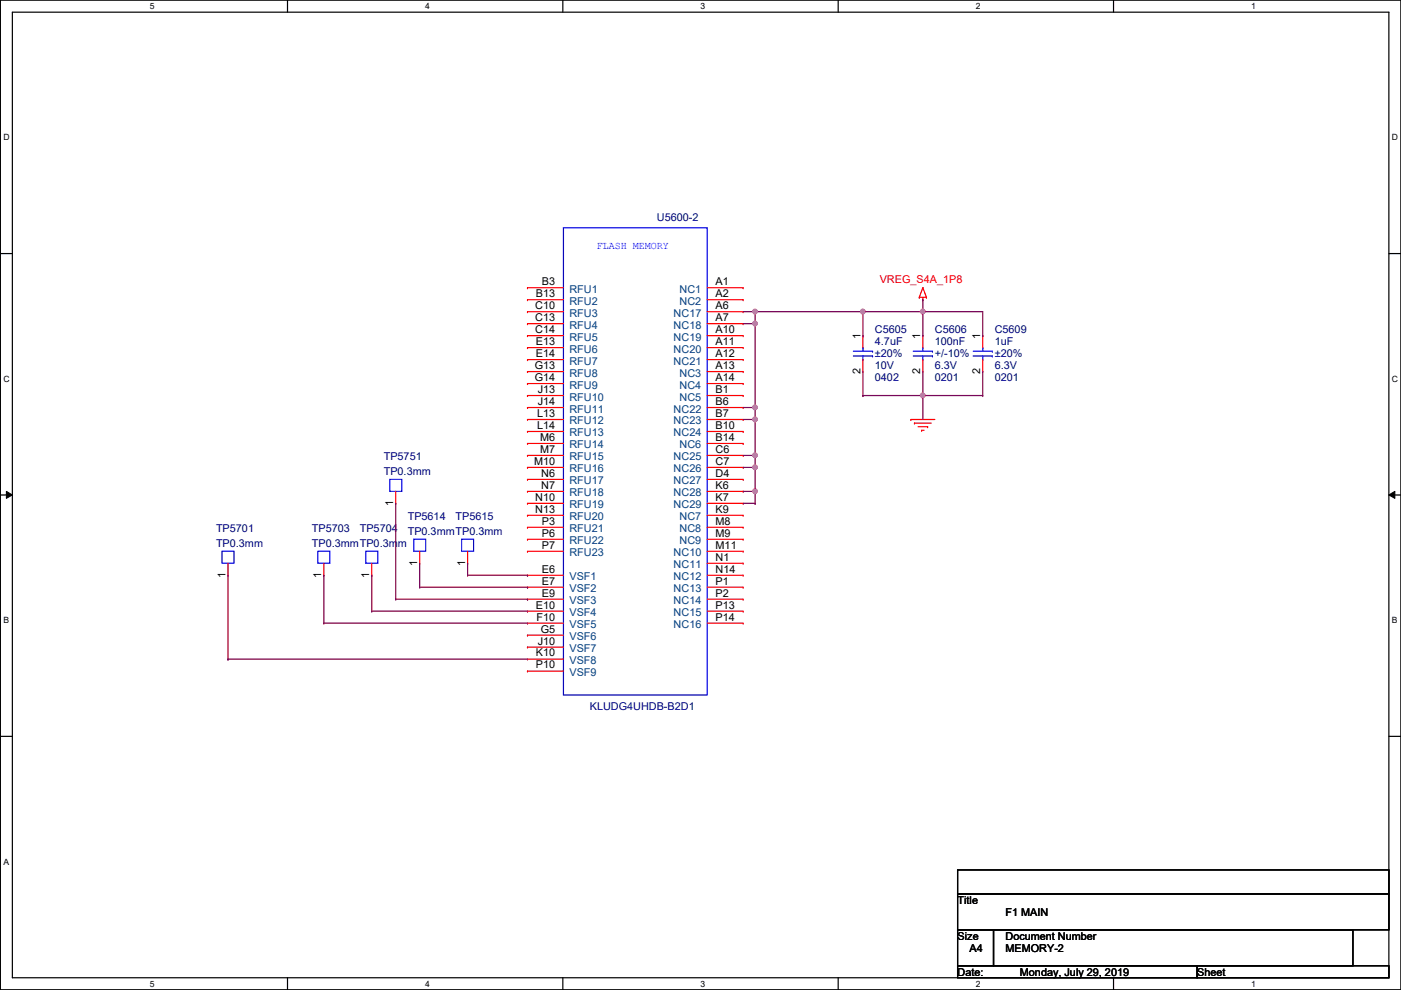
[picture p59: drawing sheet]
<svg xmlns="http://www.w3.org/2000/svg" width="297mm" height="210mm" viewBox="0 0 297 210" stroke-linecap="round" stroke-linejoin="round" font-family="sans-serif">
<defs><g id="words">
<g font-size="2.3" fill="#00007f">
<text x="139.3" y="46.8">U5600-2</text>
<text x="185.5" y="70.7">C5605</text>
<text x="198.2" y="70.7">C5606</text>
<text x="210.9" y="70.7">C5609</text>
<text x="185.5" y="73.2">4.7uF</text>
<text x="185.5" y="75.8">±20%</text>
<text x="198.2" y="73.2">100nF</text>
<text x="198.2" y="75.8">+/-10%</text>
<text x="210.9" y="73.2">1uF</text>
<text x="210.9" y="75.8">±20%</text>
<text x="185.5" y="80.9">0402</text>
<text x="185.5" y="78.3">10V</text>
<text x="198.2" y="80.9">0201</text>
<text x="198.2" y="78.3">6.3V</text>
<text x="210.9" y="80.9">0201</text>
<text x="210.9" y="78.3">6.3V</text>
<text x="81.4" y="97.6">TP5751</text>
<text x="81.4" y="100.7">TP0.3mm</text>
<text x="45.8" y="112.9">TP5701</text>
<text x="66.1" y="112.9">TP5703</text>
<text x="76.3" y="112.9">TP5704</text>
<text x="86.4" y="110.3">TP5614</text>
<text x="86.4" y="113.4">TP0.3mmTP0.3mm</text>
<text x="96.6" y="110.3">TP5615</text>
<text x="45.8" y="115.9">TP0.3mm</text>
<text x="66.1" y="115.9">TP0.3mmTP0.3mm</text>
<text x="125" y="150.5">KLUDG4UHDB-B2D1</text>
</g>
<text font-size="2.3" fill="#00f" x="126.6" y="52.7">FLASH MEMORY</text>
<g font-size="2.3">
<text x="113.5" y="65.5">C10</text>
<text x="113.6" y="63">B13</text>
<text x="114.9" y="60.5">B3</text>
<text x="151.7" y="60.5">A1</text>
<text x="151.7" y="63">A2</text>
<text x="151.7" y="65.5">A6</text>
<text x="113.5" y="68.1">C13</text>
<text x="113.5" y="70.6">C14</text>
<text x="151.7" y="68.1">A7</text>
<text x="151.7" y="70.6">A10</text>
<text x="182.4" y="71.9" transform="rotate(-90 182.4 71.9)">1</text>
<text x="195.1" y="71.9" transform="rotate(-90 195.1 71.9)">1</text>
<text x="207.8" y="71.9" transform="rotate(-90 207.8 71.9)">1</text>
<text x="113.6" y="73.2">E13</text>
<text x="113.6" y="75.7">E14</text>
<text x="151.7" y="73.2">A11</text>
<text x="151.7" y="75.7">A12</text>
<text x="113.4" y="78.2">G13</text>
<text x="113.4" y="80.8">G14</text>
<text x="114" y="83.3">J13</text>
<text x="151.7" y="78.2">A13</text>
<text x="151.7" y="80.8">A14</text>
<text x="151.7" y="83.3">B1</text>
<text x="182.4" y="79.3" transform="rotate(-90 182.4 79.3)">2</text>
<text x="195.1" y="79.3" transform="rotate(-90 195.1 79.3)">2</text>
<text x="207.8" y="79.3" transform="rotate(-90 207.8 79.3)">2</text>
<text x="113.9" y="88.4">L13</text>
<text x="114" y="85.9">J14</text>
<text x="151.7" y="85.9">B6</text>
<text x="151.7" y="88.4">B7</text>
<text x="113.9" y="90.9">L14</text>
<text x="114.5" y="93.5">M6</text>
<text x="151.7" y="93.6">B14</text>
<text x="151.7" y="90.9">B10</text>
<text x="113.2" y="98.6">M10</text>
<text x="114.5" y="96">M7</text>
<text x="114.8" y="101.1">N6</text>
<text x="151.7" y="96">C6</text>
<text x="151.7" y="98.6">C7</text>
<text x="151.7" y="101.1">D4</text>
<text x="83.4" y="107.2" transform="rotate(-90 83.4 107.2)">1</text>
<text x="113.5" y="106.2">N10</text>
<text x="114.8" y="103.6">N7</text>
<text x="151.7" y="103.6">K6</text>
<text x="151.7" y="106.2">K7</text>
<text x="113.5" y="108.7">N13</text>
<text x="114.9" y="111.3">P3</text>
<text x="114.9" y="113.8">P6</text>
<text x="151.7" y="108.7">K9</text>
<text x="151.7" y="111.3">M8</text>
<text x="151.7" y="113.8">M9</text>
<text x="88.4" y="119.9" transform="rotate(-90 88.4 119.9)">1</text>
<text x="98.6" y="119.9" transform="rotate(-90 98.6 119.9)">1</text>
<text x="114.9" y="116.3">P7</text>
<text x="151.7" y="116.3">M11</text>
<text x="151.7" y="118.9">N1</text>
<text x="47.8" y="122.5" transform="rotate(-90 47.8 122.5)">1</text>
<text x="68.1" y="122.5" transform="rotate(-90 68.1 122.5)">1</text>
<text x="78.3" y="122.5" transform="rotate(-90 78.3 122.5)">1</text>
<text x="114.9" y="121.4">E6</text>
<text x="114.9" y="124">E7</text>
<text x="151.7" y="121.4">N14</text>
<text x="151.7" y="124">P1</text>
<text x="113.6" y="129">E10</text>
<text x="113.7" y="131.6">F10</text>
<text x="114.9" y="126.5">E9</text>
<text x="151.7" y="126.5">P2</text>
<text x="151.7" y="129">P13</text>
<text x="151.7" y="131.6">P14</text>
<text x="114" y="136.7">J10</text>
<text x="114.6" y="134.1">G5</text>
<text x="113.6" y="139.2">K10</text>
<text x="113.6" y="141.7">P10</text>
<text x="203" y="191.6">Title</text>
<text x="213.2" y="194.1">F1 MAIN</text>
<text x="203" y="199.2">Size</text>
<text x="205.6" y="201.8">A4</text>
<text x="213.2" y="199.2">Document Number</text>
<text x="213.2" y="201.8">MEMORY-2</text>
<text x="203" y="206.8">Date:</text>
<text x="216.2" y="206.8">Monday, July 29, 2019</text>
<text x="253.8" y="206.8">Sheet</text>
</g>
<g font-size="2.3" fill="#00407f">
<text x="120.7" y="62.1">RFU1</text>
<text x="120.7" y="64.6">RFU2</text>
<text x="144.1" y="62.1">NC1</text>
<text x="144.1" y="64.6">NC2</text>
<text x="120.7" y="67.1">RFU3</text>
<text x="120.7" y="69.7">RFU4</text>
<text x="142.8" y="67.1">NC17</text>
<text x="142.8" y="69.7">NC18</text>
<text x="120.7" y="72.2">RFU5</text>
<text x="120.7" y="74.8">RFU6</text>
<text x="120.7" y="77.3">RFU7</text>
<text x="142.8" y="72.2">NC19</text>
<text x="142.8" y="74.8">NC20</text>
<text x="142.8" y="77.3">NC21</text>
<text x="120.7" y="79.8">RFU8</text>
<text x="120.7" y="82.4">RFU9</text>
<text x="144.1" y="79.8">NC3</text>
<text x="144.1" y="82.4">NC4</text>
<text x="120.7" y="84.9">RFU10</text>
<text x="120.7" y="87.5">RFU11</text>
<text x="142.8" y="87.5">NC22</text>
<text x="144.1" y="84.9">NC5</text>
<text x="120.7" y="90">RFU12</text>
<text x="120.7" y="92.5">RFU13</text>
<text x="120.7" y="95.1">RFU14</text>
<text x="142.8" y="90">NC23</text>
<text x="142.8" y="92.5">NC24</text>
<text x="144.1" y="95.1">NC6</text>
<text x="120.7" y="97.6">RFU15</text>
<text x="120.7" y="100.2">RFU16</text>
<text x="142.8" y="97.6">NC25</text>
<text x="142.8" y="100.2">NC26</text>
<text x="120.7" y="102.7">RFU17</text>
<text x="120.7" y="105.2">RFU18</text>
<text x="120.7" y="107.8">RFU19</text>
<text x="142.8" y="102.7">NC27</text>
<text x="142.8" y="105.2">NC28</text>
<text x="142.8" y="107.8">NC29</text>
<text x="120.7" y="110.3">RFU20</text>
<text x="120.7" y="112.9">RFU21</text>
<text x="144.1" y="110.3">NC7</text>
<text x="144.1" y="112.9">NC8</text>
<text x="120.7" y="115.4">RFU22</text>
<text x="120.7" y="117.9">RFU23</text>
<text x="142.8" y="117.9">NC10</text>
<text x="144.1" y="115.4">NC9</text>
<text x="120.7" y="123">VSF1</text>
<text x="120.7" y="125.6">VSF2</text>
<text x="142.8" y="120.5">NC11</text>
<text x="142.8" y="123">NC12</text>
<text x="142.8" y="125.6">NC13</text>
<text x="120.7" y="128.1">VSF3</text>
<text x="120.7" y="130.6">VSF4</text>
<text x="142.8" y="128.1">NC14</text>
<text x="142.8" y="130.6">NC15</text>
<text x="120.7" y="133.2">VSF5</text>
<text x="120.7" y="135.7">VSF6</text>
<text x="142.8" y="133.2">NC16</text>
<text x="120.7" y="138.3">VSF7</text>
<text x="120.7" y="140.8">VSF8</text>
<text x="120.7" y="143.3">VSF9</text>
</g>
<text font-size="2.3" fill="#f00" x="186.5" y="60">VREG_S4A_1P8</text>
<g font-size="1.8">
<text x="31.8" y="1.9">5</text>
<text x="90.1" y="1.9">4</text>
<text x="148.5" y="1.9">3</text>
<text x="206.9" y="1.9">2</text>
<text x="265.3" y="1.9">1</text>
<text x=".7" y="29.8">D</text>
<text x="295.1" y="29.8">D</text>
<text x=".7" y="80.9">C</text>
<text x="295.1" y="80.9">C</text>
<text x=".7" y="132.1">B</text>
<text x="295.1" y="132.1">B</text>
<text x=".7" y="183.3">A</text>
<text x="31.8" y="209.2">5</text>
<text x="90.1" y="209.2">4</text>
<text x="148.5" y="209.2">3</text>
<text x="206.9" y="209.2">2</text>
<text x="265.3" y="209.2">1</text>
</g>
</g></defs>
<path d="M.1 0h296.9v209.8h-296.9zM2.6 2.6h291.9v204.7h-291.9z" fill="none" stroke="#000" stroke-width=".25"/>
<g fill="#fff">
<path d="M31.8 .3h1v2h-1z"/>
<path d="M31.8 207.6h1v1.9h-1z"/>
</g>
<path d="M61 0v2.6M61 207.3v2.5" fill="none" stroke="#000" stroke-width=".25"/>
<g fill="#fff">
<path d="M90.1 .3h1v2h-1z"/>
<path d="M90.1 207.6h1v1.9h-1z"/>
</g>
<path d="M119.3 0v2.6M119.3 207.3v2.5" fill="none" stroke="#000" stroke-width=".25"/>
<g fill="#fff">
<path d="M148.5 .3h1v2h-1z"/>
<path d="M148.5 207.6h1v1.9h-1z"/>
</g>
<path d="M177.7 0v2.6M177.7 207.3v2.5" fill="none" stroke="#000" stroke-width=".25"/>
<g fill="#fff">
<path d="M206.9 .3h1v2h-1z"/>
<path d="M206.9 207.6h1v1.9h-1z"/>
</g>
<path d="M236.1 0v2.6M236.1 207.3v2.5" fill="none" stroke="#000" stroke-width=".25"/>
<g fill="#fff">
<path d="M265.3 .3h.9v2h-.9z"/>
<path d="M265.3 207.6h.9v1.9h-.9z"/>
<path d="M.7 28.2h1.3v1.9h-1.3z"/>
<path d="M295.1 28.2h1.3v1.9h-1.3z"/>
<path d="M.7 79.3h1.3v2h-1.3z"/>
<path d="M295.1 79.3h1.3v2h-1.3z"/>
</g>
<path d="M.1 53.8h2.5M294.5 53.8h2.5" fill="none" stroke="#000" stroke-width=".25"/>
<g fill="#fff">
<path d="M.7 130.5h1.2v2h-1.2z"/>
<path d="M295.1 130.5h1.2v2h-1.2z"/>
</g>
<path d="M.1 104.9h2.5M294.5 104.9h2.5" fill="none" stroke="#000" stroke-width=".25"/>
<path d="M1.4 104.2l1.2 .7-1.2 .8zM294.5 104.9l1.2-.7v1.5z" fill="#000"/>
<path d="M1.4 104.2l1.2 .7-1.2 .8zM294.5 104.9l1.2-.7v1.5z" fill="none" stroke="#000" stroke-width=".21"/>
<path d="M.7 181.7h1.2v2h-1.2z" fill="#fff"/>
<path d="M.1 156.1h2.5M294.5 156.1h2.5M203 184.4h91.5v5.1h-91.5zM203 189.5h91.5v7.6h-91.5zM203 197.1h7.6v7.7h-7.6zM210.6 197.1h76.2v7.7h-76.2zM203 204.8h50.8v2.5h-50.8zM253.8 204.8h40.7v2.5h-40.7z" fill="none" stroke="#000" stroke-width=".25"/>
<g fill="none" stroke="#f00" stroke-width=".25">
<path d="M111.8 61h.1M111.8 63.5h.1M111.8 66.1h.1M111.8 68.6h.1M111.8 71.2h.1M111.8 73.7h.1M111.8 76.2h.1M111.8 78.8h.1M111.8 61h7.7M111.8 63.5h7.7M111.8 78.8h7.7M111.8 66.1h7.7"/>
<path d="M111.8 68.6h7.7M111.8 71.2h7.7M111.8 73.7h7.7M111.8 76.2h7.7M149.9 61h7.7M149.9 63.5h7.7M149.9 78.8h7.7M149.9 66.1h7.7M149.9 68.6h7.7M149.9 71.2h7.7M149.9 73.7h7.7M149.9 76.2h7.7"/>
<path d="M157.6 61h.1M157.6 63.5h.1M157.6 78.8h.1M157.6 66.1h.1M157.6 68.6h.1M157.6 71.2h.1M157.6 73.7h.1M157.6 76.2h.1M183 71.2h.1M183 78.8h.1M183 71.2v2.5M183 76.2v2.6"/>
<path d="M194.9 63h.1M194.9 63h1.5M195.7 63.5h.1M195.7 61h.1M195.7 71.2h.1M195.7 78.8h.1M195.7 63v.5M195.7 71.2v2.5M195.7 76.2v2.6M195.7 61l-.8 2M195.7 61l.7 2M196.4 63h.1"/>
<path d="M208.4 71.2h.1M208.4 78.8h.1M208.4 71.2v2.5M208.4 76.2v2.6M111.8 81.3h.1M111.8 83.9h.1M111.8 86.4h.1M111.8 88.9h.1M111.8 91.5h.1M111.8 94h.1M111.8 96.6h.1M111.8 99.1h.1"/>
<path d="M111.8 88.9h7.7M111.8 81.3h7.7M111.8 83.9h7.7M111.8 94h7.7M111.8 86.4h7.7M111.8 91.5h7.7M111.8 96.6h7.7M111.8 99.1h7.7M149.9 88.9h7.7M149.9 81.3h7.7M149.9 83.9h7.7M149.9 94h7.7"/>
<path d="M149.9 86.4h7.7M149.9 91.5h7.7M149.9 96.6h7.7M149.9 99.1h7.7M157.6 81.3h.1M157.6 83.9h.1M157.6 94h.1M157.6 86.4h.1M157.6 88.9h.1M157.6 91.5h.1M157.6 96.6h.1M157.6 99.1h.1"/>
<path d="M193.1 88.9h.1M193.1 88.9h5.1M193.9 89.7h.1M193.9 89.7h3.5M194.6 90.5h2.1M195.4 91.2h.1M195.4 91.2h.5M196.7 90.5h.1M48.3 119.4v2.6M68.7 119.4v2.6M78.8 119.4v2.6M83.9 106.7h.1"/>
<path d="M83.9 104.2v2.5M89 119.4h.1M89 116.9v2.5M99.1 119.4h.1M99.1 116.9v2.5M111.8 101.6h.1M111.8 104.2h.1M111.8 106.7h.1M111.8 109.3h.1M111.8 111.8h.1M111.8 114.3h.1M111.8 116.9h.1"/>
<path d="M111.8 109.3h7.7M111.8 111.8h7.7M111.8 114.3h7.7M111.8 116.9h7.7M111.8 101.6h7.7M111.8 104.2h7.7M111.8 106.7h7.7M149.9 109.3h7.7M149.9 111.8h7.7M149.9 114.3h7.7M149.9 116.9h7.7M149.9 119.4h7.7"/>
<path d="M149.9 101.6h7.7M149.9 104.2h7.7M149.9 106.7h7.7M157.6 109.3h.1M157.6 111.8h.1M157.6 114.3h.1M157.6 116.9h.1M157.6 119.4h.1M157.6 101.6h.1M157.6 104.2h.1M157.6 106.7h.1M48.3 122h.1"/>
<path d="M68.7 122h.1M78.8 122h.1M111.8 122h.1M111.8 124.5h.1M111.8 127h.1M111.8 129.6h.1M111.8 132.1h.1M111.8 134.7h.1M111.8 137.2h.1M111.8 139.7h.1M111.8 122h7.7M111.8 124.5h7.7"/>
<path d="M111.8 127h7.7M111.8 129.6h7.7M111.8 132.1h7.7M111.8 134.7h7.7M111.8 137.2h7.7M111.8 139.7h7.7M149.9 122h7.7M149.9 124.5h7.7M149.9 127h7.7M149.9 129.6h7.7M149.9 132.1h7.7M157.6 122h.1"/>
<path d="M157.6 124.5h.1M157.6 127h.1M157.6 129.6h.1M157.6 132.1h.1M111.8 142.3h.1M111.8 142.3h7.7"/>
</g>
<g fill="none" stroke="#00f" stroke-width=".25">
<path d="M119.5 48.3h30.4v99.1h-30.4zM180.9 74.5h4.1M180.9 75.5h4.1M183 73.7h.1M183 76.2h.1M183 73.7v.8M183 75.5v.7M185 74.5h.1M185 75.5h.1M193.6 74.5h4.1M193.6 75.5h4.1M195.7 73.7h.1"/>
<path d="M195.7 76.2h.1M195.7 73.7v.8M195.7 75.5v.7M197.7 74.5h.1M197.7 75.5h.1M206.3 74.5h4.1M206.3 75.5h4.1M208.4 73.7h.1M208.4 76.2h.1M208.4 73.7v.8M208.4 75.5v.7M210.4 74.5h.1"/>
<path d="M210.4 75.5h.1M47.1 116.9h2.5v2.5h-2.5zM67.4 116.9h2.5v2.5h-2.5zM77.6 116.9h2.5v2.5h-2.5zM82.6 101.6h2.6v2.6h-2.6zM87.7 114.3h2.6v2.6h-2.6zM97.9 114.3h2.5v2.6h-2.5z"/>
</g>
<g fill="none" stroke="#7f0040" stroke-width=".25">
<path d="M157.6 66.1h2.5M157.6 68.6h2.5M160.1 66.1h.1M160.1 68.6h.1M157.6 86.4h2.5M157.6 88.9h2.5M157.6 96.6h2.5M157.6 99.1h2.5M160.1 86.4h.1M160.1 88.9h.1M160.1 96.6h.1M160.1 99.1h.1"/>
<path d="M157.6 104.2h2.5M160.1 104.2h.1M48.3 139.7h.1M48.3 139.7h63.5M48.3 122v17.7M68.7 132.1h.1M68.7 122h.1M68.7 132.1h43.1M68.7 122v10.1M78.8 129.6h.1M78.8 122h.1M78.8 129.6h33"/>
<path d="M78.8 122v7.6"/>
</g>
<circle cx="160.1" cy="104.2" r=".49" fill="#f0f"/>
<circle cx="160.1" cy="104.2" r=".49" fill="none" stroke="#f0f" stroke-width=".25"/>
<path d="M160.1 68.6h.1M160.1 66.1v20.3M160.1 86.4h.1M157.6 106.7h2.5M160.1 106.7h.1" fill="none" stroke="#7f0040" stroke-width=".25"/>
<circle cx="160.1" cy="68.6" r=".49" fill="#f0f"/>
<circle cx="160.1" cy="68.6" r=".49" fill="none" stroke="#f0f" stroke-width=".25"/>
<circle cx="160.1" cy="86.4" r=".49" fill="#f0f"/>
<circle cx="160.1" cy="86.4" r=".49" fill="none" stroke="#f0f" stroke-width=".25"/>
<path d="M160.1 88.9h.1M160.1 96.6h.1M160.1 86.4v10.2" fill="none" stroke="#7f0040" stroke-width=".25"/>
<circle cx="160.1" cy="88.9" r=".49" fill="#f0f"/>
<circle cx="160.1" cy="88.9" r=".49" fill="none" stroke="#f0f" stroke-width=".25"/>
<circle cx="160.1" cy="96.5" r=".49" fill="#f0f"/>
<circle cx="160.1" cy="96.5" r=".49" fill="none" stroke="#f0f" stroke-width=".25"/>
<path d="M160.1 99.1h.1M160.1 96.6v7.6M160.1 104.2h.1" fill="none" stroke="#7f0040" stroke-width=".25"/>
<circle cx="160.1" cy="99.1" r=".49" fill="#f0f"/>
<circle cx="160.1" cy="99.1" r=".49" fill="none" stroke="#f0f" stroke-width=".25"/>
<g fill="none" stroke="#7f0040" stroke-width=".25">
<path d="M160.1 66.1h.1M160.1 66.1h22.9M195.7 63.5h.1M195.7 63.5v2.6M83.9 106.7v20.3M89 119.4v5.1M99.1 119.4v2.6M160.1 106.7h.1M160.1 104.2v2.5M83.9 127h.1M83.9 127h27.9M89 124.5h.1"/>
<path d="M89 124.5h22.8M99.1 122h.1M99.1 122h12.7M111.8 124.5h.1M111.8 122h.1M111.8 127h.1"/>
</g>
<circle cx="160.1" cy="66.1" r=".49" fill="#f0f"/>
<circle cx="160.1" cy="66.1" r=".49" fill="none" stroke="#f0f" stroke-width=".25"/>
<path d="M183 71.2h.1M183 66.1h.1M183 66.1v5.1M183 66.1h12.7" fill="none" stroke="#7f0040" stroke-width=".25"/>
<circle cx="195.6" cy="66.1" r=".49" fill="#f0f"/>
<circle cx="195.6" cy="66.1" r=".49" fill="none" stroke="#f0f" stroke-width=".25"/>
<circle cx="182.9" cy="66.1" r=".49" fill="#f0f"/>
<circle cx="182.9" cy="66.1" r=".49" fill="none" stroke="#f0f" stroke-width=".25"/>
<path d="M183 78.8v5.1M195.7 71.2h.1M195.7 66.1h.1M195.7 66.1v5.1M195.7 78.8v5.1M195.7 66.1h12.7v5.1M208.4 71.2h.1M183 83.9h.1M195.7 83.9h.1" fill="none" stroke="#7f0040" stroke-width=".25"/>
<circle cx="195.6" cy="83.8" r=".49" fill="#f0f"/>
<circle cx="195.6" cy="83.8" r=".49" fill="none" stroke="#f0f" stroke-width=".25"/>
<path d="M208.4 78.8v5.1M183 83.9h.1M183 83.9h25.4M195.7 83.9h.1M195.7 83.9v5M208.4 83.9h.1" fill="none" stroke="#7f0040" stroke-width=".25"/>
<circle cx="160.1" cy="104.2" r=".49" fill="#f0f"/>
<circle cx="160.1" cy="104.2" r=".49" fill="none" stroke="#f0f" stroke-width=".25"/>
<circle cx="160.1" cy="68.6" r=".49" fill="#f0f"/>
<circle cx="160.1" cy="68.6" r=".49" fill="none" stroke="#f0f" stroke-width=".25"/>
<circle cx="160.1" cy="86.4" r=".49" fill="#f0f"/>
<circle cx="160.1" cy="86.4" r=".49" fill="none" stroke="#f0f" stroke-width=".25"/>
<circle cx="160.1" cy="88.9" r=".49" fill="#f0f"/>
<circle cx="160.1" cy="88.9" r=".49" fill="none" stroke="#f0f" stroke-width=".25"/>
<circle cx="160.1" cy="96.5" r=".49" fill="#f0f"/>
<circle cx="160.1" cy="96.5" r=".49" fill="none" stroke="#f0f" stroke-width=".25"/>
<circle cx="160.1" cy="99.1" r=".49" fill="#f0f"/>
<circle cx="160.1" cy="99.1" r=".49" fill="none" stroke="#f0f" stroke-width=".25"/>
<circle cx="160.1" cy="66.1" r=".49" fill="#f0f"/>
<circle cx="160.1" cy="66.1" r=".49" fill="none" stroke="#f0f" stroke-width=".25"/>
<circle cx="195.6" cy="66.1" r=".49" fill="#f0f"/>
<circle cx="195.6" cy="66.1" r=".49" fill="none" stroke="#f0f" stroke-width=".25"/>
<circle cx="182.9" cy="66.1" r=".49" fill="#f0f"/>
<circle cx="182.9" cy="66.1" r=".49" fill="none" stroke="#f0f" stroke-width=".25"/>
<circle cx="195.6" cy="83.8" r=".49" fill="#f0f"/>
<circle cx="195.6" cy="83.8" r=".49" fill="none" stroke="#f0f" stroke-width=".25"/>
<use href="#words"/>
</svg>
